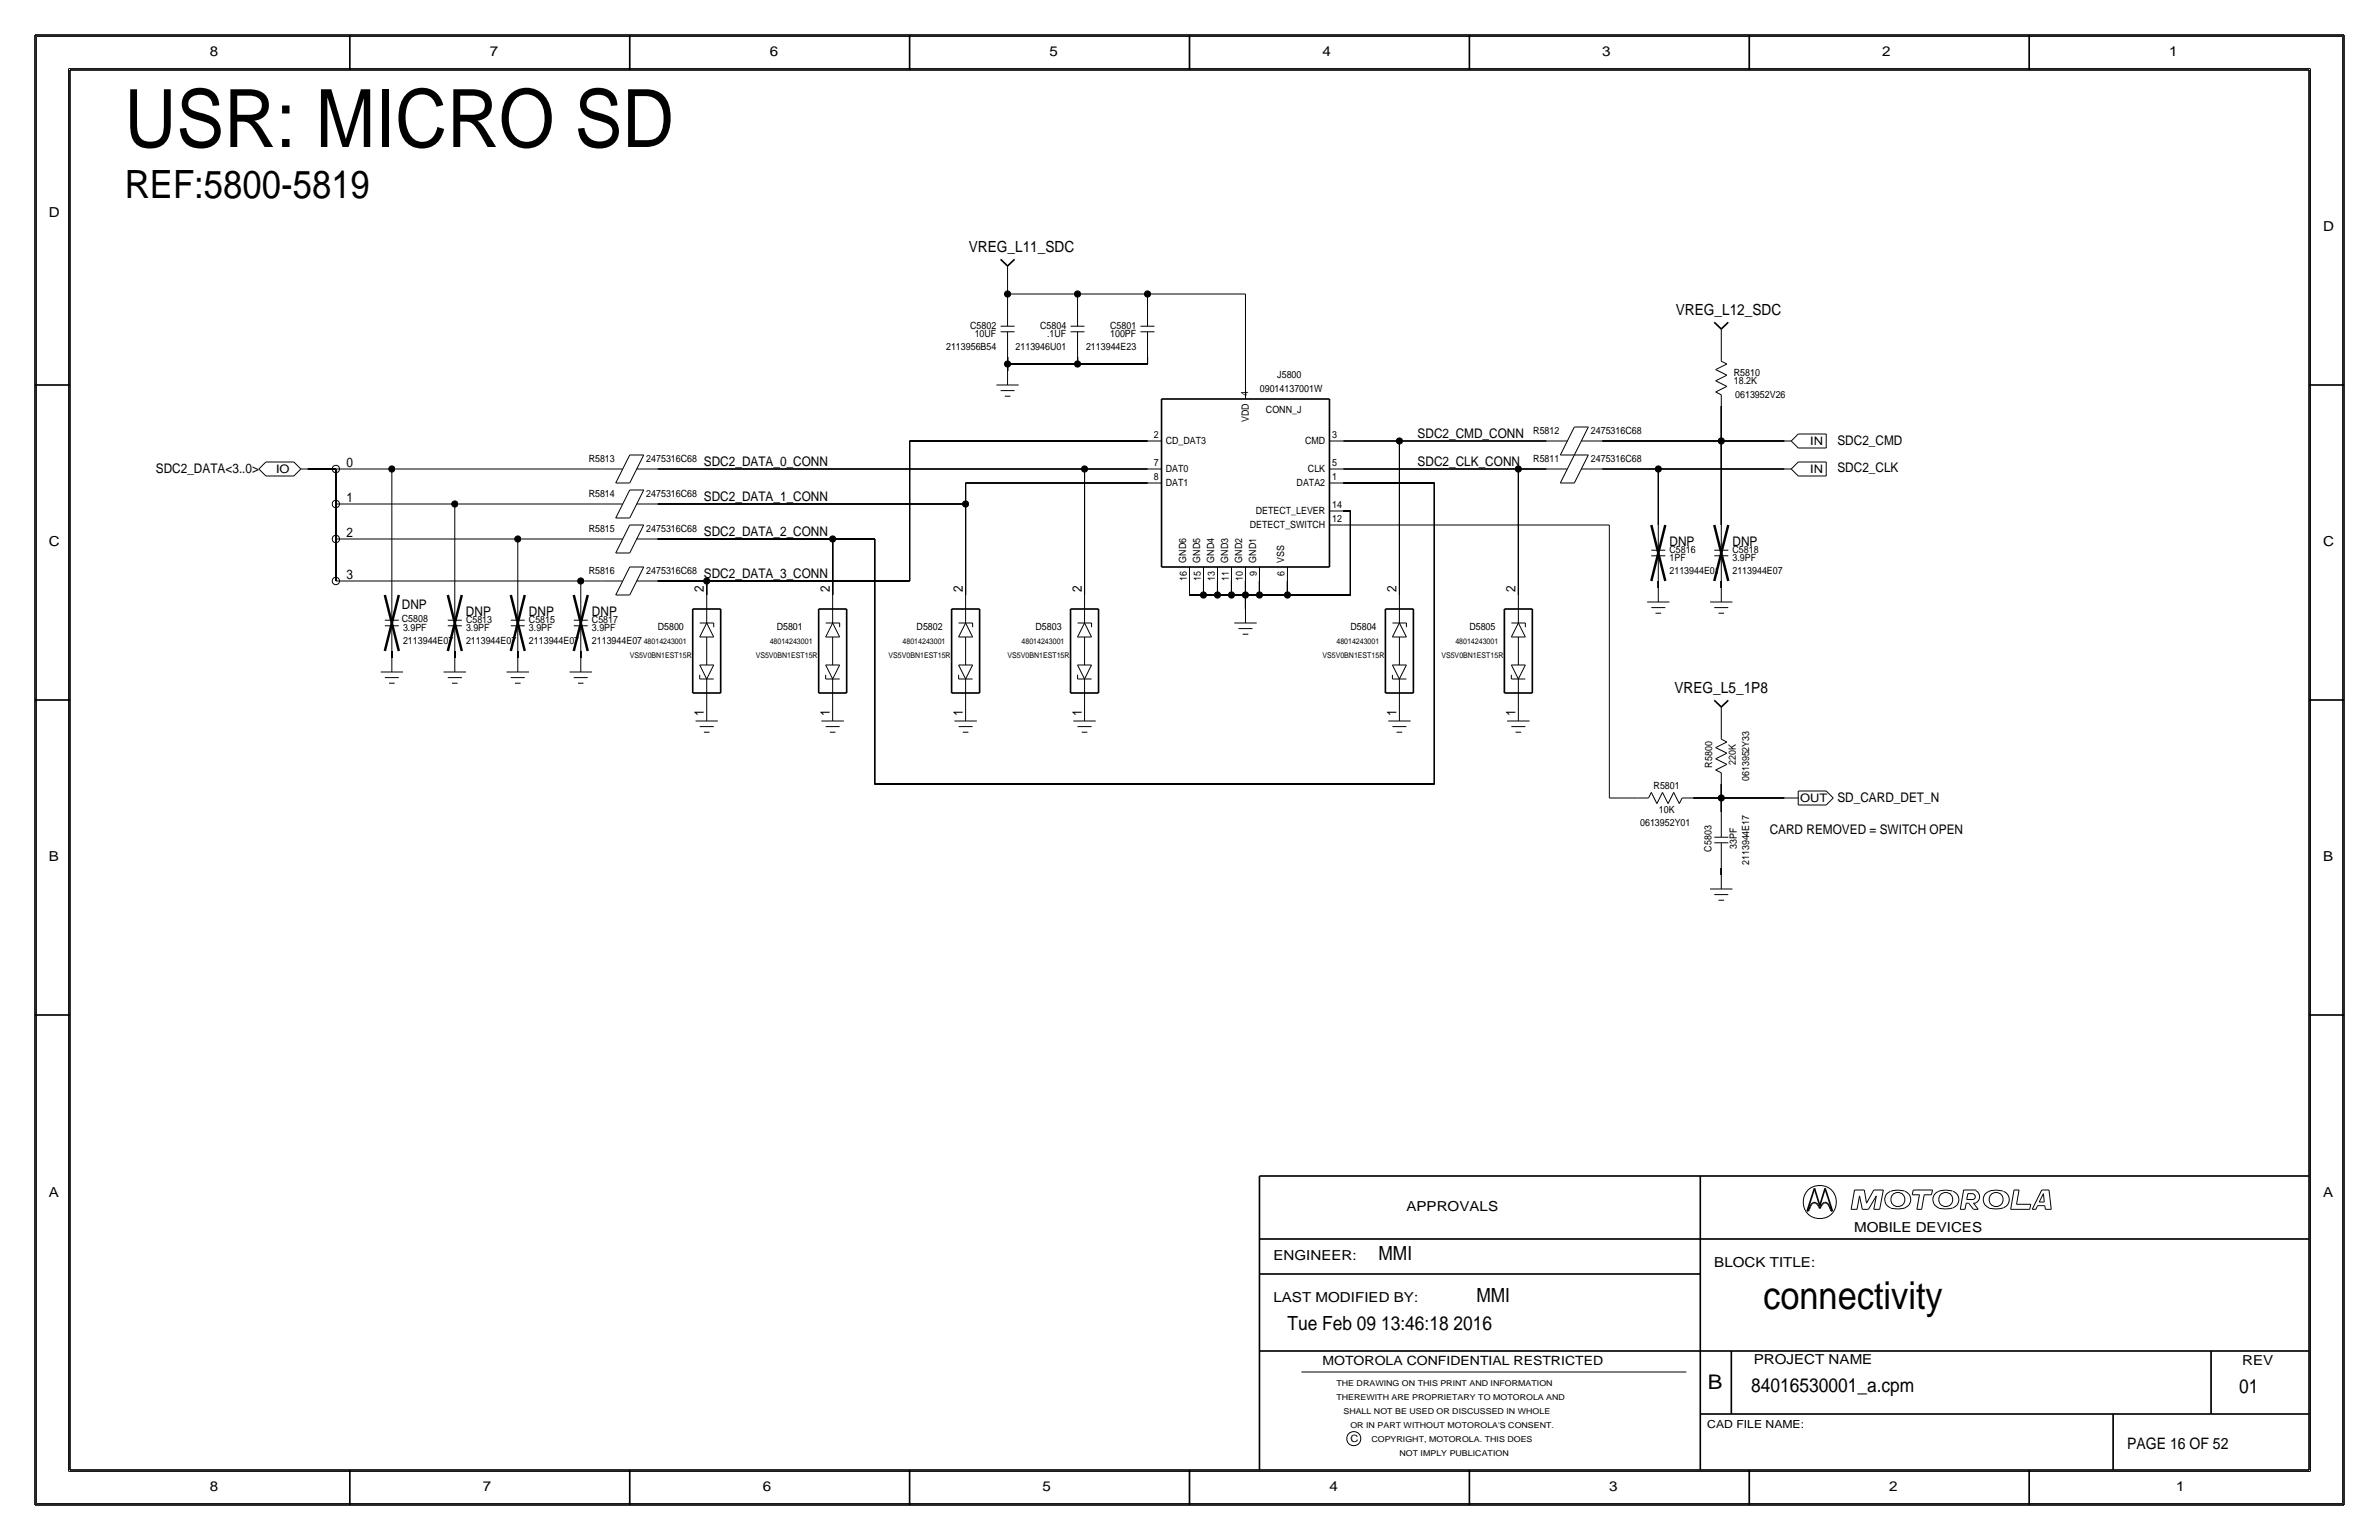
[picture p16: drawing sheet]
<svg xmlns="http://www.w3.org/2000/svg" width="432mm" height="279mm" viewBox="0 0 432 279" stroke-linecap="round" stroke-linejoin="round" font-family="sans-serif">
<defs><g id="words">
<text font-size="14.6" x="22.6" y="26.7">USR: MICRO SD</text>
<text font-size="7.1" x="22.7" y="35.9">REF:5800-5819</text>
<text font-size="7" x="320" y="237.5">connectivity</text>
<text font-size="3.7" x="310" y="252.1">B</text>
<g font-size="3.5">
<text x="250.2" y="228.6">MMI</text>
<text x="268" y="236.2">MMI</text>
<text x="233.7" y="241.3">Tue Feb 09 13:46:18 2016</text>
<text x="317.9" y="252.6">84016530001_a.cpm</text>
<text x="406.4" y="252.7">01</text>
</g>
<text font-size="2.9" x="386.1" y="262.9">PAGE 16 OF 52</text>
<g font-size="2.8">
<text x="175.8" y="45.7">VREG_L11_SDC</text>
<text x="304.2" y="57.1">VREG_L12_SDC</text>
<text x="303.9" y="125.7">VREG_L5_1P8</text>
</g>
<g font-size="2.5">
<text x="38.1" y="10.2">8</text>
<text x="88.9" y="10.2">7</text>
<text x="139.7" y="10.2">6</text>
<text x="190.5" y="10.2">5</text>
<text x="240" y="10.2">4</text>
<text x="290.8" y="10.2">3</text>
<text x="341.6" y="10.2">2</text>
<text x="393.7" y="10.2">1</text>
<text x="8.9" y="39.4">D</text>
<text x="421.6" y="41.9">D</text>
<text x="8.9" y="99.1">C</text>
<text x="421.6" y="99.1">C</text>
<text x="8.9" y="156.2">B</text>
<text x="421.6" y="156.2">B</text>
<text x="8.9" y="217.2">A</text>
<text x="255.3" y="219.7">APPROVALS</text>
<text x="421.6" y="217.2">A</text>
<text x="336.5" y="223.5">MOBILE DEVICES</text>
<text x="231.1" y="228.6">ENGINEER:</text>
<text x="311.1" y="229.9">BLOCK TITLE:</text>
<text x="231.1" y="236.2">LAST MODIFIED BY:</text>
<text x="318.3" y="247.5">PROJECT NAME</text>
<text x="407" y="247.6">REV</text>
<text x="38.1" y="270.5">8</text>
<text x="87.6" y="270.5">7</text>
<text x="138.4" y="270.5">6</text>
<text x="189.2" y="270.5">5</text>
<text x="241.3" y="270.5">4</text>
<text x="292.1" y="270.5">3</text>
<text x="342.9" y="270.5">2</text>
<text x="395" y="270.5">1</text>
</g>
<g font-size="2.4">
<text x="257.3" y="79.5">SDC2_CMD_CONN</text>
<text x="333.5" y="80.8">SDC2_CMD</text>
<text x="28.3" y="85.8">SDC2_DATA&lt;3..0&gt;</text>
<text x="62.9" y="84.7">0</text>
<text x="127.8" y="84.6">SDC2_DATA_0_CONN</text>
<text x="257.3" y="84.6">SDC2_CLK_CONN</text>
<text x="333.5" y="85.7">SDC2_CLK</text>
<text x="62.9" y="91">1</text>
<text x="127.8" y="90.9">SDC2_DATA_1_CONN</text>
<text x="62.9" y="97.4">2</text>
<text x="127.8" y="97.3">SDC2_DATA_2_CONN</text>
<text x="303" y="99.1">DNP</text>
<text x="314.5" y="99.1">DNP</text>
<text x="62.9" y="105">3</text>
<text x="127.8" y="107.4" transform="rotate(-90 127.8 107.4)">2</text>
<text x="127.8" y="104.9">SDC2_DATA_3_CONN</text>
<text x="150.6" y="107.4" transform="rotate(-90 150.6 107.4)">2</text>
<text x="174.8" y="107.4" transform="rotate(-90 174.8 107.4)">2</text>
<text x="196.3" y="107.4" transform="rotate(-90 196.3 107.4)">2</text>
<text x="253.5" y="107.4" transform="rotate(-90 253.5 107.4)">2</text>
<text x="275.1" y="107.4" transform="rotate(-90 275.1 107.4)">2</text>
<text x="72.9" y="110.5">DNP</text>
<text x="84.6" y="111.8">DNP</text>
<text x="96" y="111.8">DNP</text>
<text x="107.4" y="111.8">DNP</text>
<text x="127.8" y="130" transform="rotate(-90 127.8 130)">1</text>
<text x="150.6" y="130" transform="rotate(-90 150.6 130)">1</text>
<text x="174.8" y="130" transform="rotate(-90 174.8 130)">1</text>
<text x="196.3" y="130" transform="rotate(-90 196.3 130)">1</text>
<text x="253.5" y="130" transform="rotate(-90 253.5 130)">1</text>
<text x="275.1" y="130" transform="rotate(-90 275.1 130)">1</text>
<text x="333.5" y="145.5">SD_CARD_DET_N</text>
<text x="321.2" y="151.3">CARD REMOVED = SWITCH OPEN</text>
</g>
<text font-size="2.3" x="240" y="247.6">MOTOROLA CONFIDENTIAL RESTRICTED</text>
<g font-size="2.1">
<text x="328.6" y="80.7">IN</text>
<text x="50.1" y="85.8">IO</text>
<text x="328.6" y="85.8">IN</text>
<text x="326.7" y="145.6">OUT</text>
</g>
<text font-size="2" x="309.9" y="259.1">CAD FILE NAME:</text>
<g font-size="1.8">
<text x="176.1" y="59.7">C5802</text>
<text x="188.8" y="59.7">C5804</text>
<text x="201.5" y="59.7">C5801</text>
<text x="171.7" y="63.5">2113956B54</text>
<text x="176.9" y="61.2">10UF</text>
<text x="184.3" y="63.5">2113946U01</text>
<text x="190.1" y="61.2">.1UF</text>
<text x="197.1" y="63.5">2113944E23</text>
<text x="201.5" y="61.2">100PF</text>
<text x="226.6" y="71.9" transform="rotate(-90 226.6 71.9)">4</text>
<text x="228.7" y="71.1">09014137001W</text>
<text x="231.8" y="68.6">J5800</text>
<text x="314.7" y="69.7">18.2K</text>
<text x="314.7" y="68.2">R5810</text>
<text x="226.7" y="76.5" transform="rotate(-90 226.7 76.5)">VDD</text>
<text x="229.8" y="74.9">CONN_J</text>
<text x="315" y="72.2">0613952V26</text>
<text x="106.8" y="83.8">R5813</text>
<text x="117.3" y="83.8">2475316C68</text>
<text x="209.4" y="79.5">2</text>
<text x="211.6" y="80.6">CD_DAT3</text>
<text x="236.9" y="80.6">CMD</text>
<text x="241.8" y="79.5">3</text>
<text x="278.3" y="83.8">R5811</text>
<text x="278.3" y="78.7">R5812</text>
<text x="288.8" y="78.7">2475316C68</text>
<text x="288.8" y="83.8">2475316C68</text>
<text x="209.4" y="87.1">8</text>
<text x="209.4" y="84.6">7</text>
<text x="211.6" y="85.7">DAT0</text>
<text x="211.6" y="88.2">DAT1</text>
<text x="235.4" y="88.2">DATA2</text>
<text x="237.4" y="85.7">CLK</text>
<text x="241.8" y="87.1">1</text>
<text x="241.8" y="84.6">5</text>
<text x="106.8" y="90.2">R5814</text>
<text x="117.3" y="90.2">2475316C68</text>
<text x="226.9" y="95.9">DETECT_SWITCH</text>
<text x="227.9" y="93.3">DETECT_LEVER</text>
<text x="241.8" y="94.7">12</text>
<text x="241.8" y="92.2">14</text>
<text x="106.8" y="96.5">R5815</text>
<text x="117.3" y="96.5">2475316C68</text>
<text x="303" y="100.3">C5816</text>
<text x="303" y="101.9">1PF</text>
<text x="314.5" y="101.9">3.9PF</text>
<text x="314.5" y="100.3">C5818</text>
<text x="106.8" y="104.1">R5816</text>
<text x="117.3" y="104.1">2475316C68</text>
<text x="215.3" y="102.1" transform="rotate(-90 215.3 102.1)">GND6</text>
<text x="215.4" y="105.4" transform="rotate(-90 215.4 105.4)">16</text>
<text x="217.8" y="102.1" transform="rotate(-90 217.8 102.1)">GND5</text>
<text x="217.9" y="105.4" transform="rotate(-90 217.9 105.4)">15</text>
<text x="220.4" y="102.1" transform="rotate(-90 220.4 102.1)">GND4</text>
<text x="220.5" y="105.4" transform="rotate(-90 220.5 105.4)">13</text>
<text x="222.9" y="102.1" transform="rotate(-90 222.9 102.1)">GND3</text>
<text x="223" y="105.4" transform="rotate(-90 223 105.4)">11</text>
<text x="225.5" y="102.1" transform="rotate(-90 225.5 102.1)">GND2</text>
<text x="225.6" y="105.4" transform="rotate(-90 225.6 105.4)">10</text>
<text x="228" y="102.1" transform="rotate(-90 228 102.1)">GND1</text>
<text x="228.1" y="104.5" transform="rotate(-90 228.1 104.5)">9</text>
<text x="233.1" y="102.1" transform="rotate(-90 233.1 102.1)">VSS</text>
<text x="233.2" y="104.5" transform="rotate(-90 233.2 104.5)">6</text>
<text x="303" y="104.1">2113944E01</text>
<text x="314.5" y="104.1">2113944E07</text>
<text x="72.9" y="112.9">C5808</text>
<text x="84.6" y="113">C5813</text>
<text x="96" y="113">C5815</text>
<text x="107.4" y="113">C5817</text>
<text x="73.2" y="116.8">2113944E07</text>
<text x="73.2" y="114.6">3.9PF</text>
<text x="84.6" y="114.6">3.9PF</text>
<text x="84.6" y="116.8">2113944E07</text>
<text x="96" y="116.8">2113944E07</text>
<text x="96" y="114.6">3.9PF</text>
<text x="107.4" y="116.8">2113944E07</text>
<text x="107.4" y="114.6">3.9PF</text>
<text x="119.4" y="114.3">D5800</text>
<text x="141" y="114.3">D5801</text>
<text x="166.4" y="114.3">D5802</text>
<text x="188" y="114.3">D5803</text>
<text x="245.1" y="114.3">D5804</text>
<text x="266.7" y="114.3">D5805</text>
<text x="300.1" y="143.2">R5801</text>
<text x="310.8" y="139.3" transform="rotate(-90 310.8 139.3)">R5800</text>
<text x="315.1" y="138.8" transform="rotate(-90 315.1 138.8)">220K</text>
<text x="317.5" y="141.7" transform="rotate(-90 317.5 141.7)">0613952Y33</text>
<text x="297.7" y="149.9">0613952Y01</text>
<text x="301.1" y="147.4">10K</text>
<text x="310.6" y="154.5" transform="rotate(-90 310.6 154.5)">C5803</text>
<text x="315.2" y="154.1" transform="rotate(-90 315.2 154.1)">33PF</text>
<text x="317.5" y="157" transform="rotate(-90 317.5 157)">2113944E17</text>
<text x="245.1" y="261.6">C</text>
</g>
<g font-size="1.5">
<text x="242.6" y="251.5">THE DRAWING ON THIS PRINT AND INFORMATION</text>
<text x="242.6" y="254">THEREWITH ARE PROPRIETARY TO MOTOROLA AND</text>
<text x="243.8" y="256.5">SHALL NOT BE USED OR DISCUSSED IN WHOLE</text>
<text x="245.1" y="259.1">OR IN PART WITHOUT MOTOROLA'S CONSENT.</text>
<text x="248.9" y="261.6">COPYRIGHT, MOTOROLA. THIS DOES</text>
<text x="254" y="264.2">NOT IMPLY PUBLICATION</text>
</g>
<g font-size="1.4">
<text x="114.3" y="119.4">VS5V0BN1EST15R</text>
<text x="116.8" y="116.8">48014243001</text>
<text x="137.2" y="119.4">VS5V0BN1EST15R</text>
<text x="139.7" y="116.8">48014243001</text>
<text x="161.3" y="119.4">VS5V0BN1EST15R</text>
<text x="163.8" y="116.8">48014243001</text>
<text x="182.9" y="119.4">VS5V0BN1EST15R</text>
<text x="185.4" y="116.8">48014243001</text>
<text x="240" y="119.4">VS5V0BN1EST15R</text>
<text x="242.6" y="116.8">48014243001</text>
<text x="261.6" y="119.4">VS5V0BN1EST15R</text>
<text x="264.2" y="116.8">48014243001</text>
</g>
</g></defs>
<!-- layer: Nets -->
<path d="M55.9 85.1h5.1zM61 97.8v7.6zM61 91.4v6.4zM61 85.1v6.3z" fill="none" stroke="#000" stroke-width=".3"/>
<g fill="none" stroke="#000" stroke-width=".18">
<path d="M182.9 53.3v1.3zM182.9 50.8v2.5zM182.9 53.3h12.7zM195.6 53.3v1.3zM195.6 53.3h12.7zM208.3 53.3v1.3zM208.3 53.3h17.8zM226.1 53.3v16.5zM182.9 64.8v1.2zM182.9 66v1.3zM182.9 66h12.7zM195.6 64.8v1.2z"/>
<path d="M195.6 66h12.7zM208.3 64.8v1.2zM312.4 62.2v1.3zM312.4 73.7v6.3zM63.5 97.8h30.5zM63.5 85.1h7.6zM63.5 91.4h19zM71.1 85.1v22.8zM71.1 85.1h38.1zM82.5 91.4v16.5zM82.6 91.4h26.6zM94 97.8v10.1z"/>
<path d="M94 97.8h15.2zM119.4 97.8h31.7zM119.4 91.4h55.9zM119.4 85.1h77.4zM151.1 97.8v10.1zM151.1 97.8h7.6zM158.7 97.8v44.4zM165.1 80h43.2zM165.1 80v25.4zM175.3 87.6h33zM175.3 91.4v16.5zM175.3 87.6v3.8z"/>
<path d="M196.8 85.1v22.8zM196.8 85.1h11.5zM243.8 95.2h48.3zM243.8 92.7h1.3zM243.8 87.6h16.6zM243.8 80h10.2zM243.8 85.1h31.8zM245.1 92.7v15.2zM254 80h26.7zM254 80v27.9zM260.3 87.6v54.6zM275.6 85.1h5.1z"/>
<path d="M275.6 85.1v22.8zM290.8 80h21.6zM290.8 85.1h10.2zM292.1 95.2v49.6zM301 85.1h22.8zM301 85.1v10.1zM312.4 80v15.2zM312.4 80h11.4zM63.5 105.4h41.9zM71.1 118.1v1.3zM82.5 118.1v1.3zM94 118.1v1.3z"/>
<path d="M105.4 105.4h3.8zM105.4 118.1v1.3zM105.4 105.4v2.5zM119.4 105.4h8.9zM128.3 105.4h36.8zM128.3 105.4v2.6zM215.9 105.4v2.6zM215.9 107.9h2.5zM218.4 105.4v2.6zM218.4 107.9h2.6zM221 105.4v2.6zM221 107.9h2.5z"/>
<path d="M223.5 105.4v2.6zM223.5 107.9h2.6zM226.1 107.9v2.6zM226.1 105.4v2.6zM226.1 107.9h2.5zM228.6 105.4v2.6zM228.6 107.9h5.1zM233.7 107.9h11.4zM233.7 105.4v2.5zM301 105.4v1.3zM312.4 105.4v1.3zM312.4 130.8v1.3z"/>
<path d="M158.7 142.2h101.6zM292.1 144.8h5.1zM307.3 144.8h5.1zM312.4 157.5v1.2zM312.4 144.8v2.5zM312.4 142.2v2.6zM312.4 144.8h11.4z"/>
</g>
<g fill="#000" stroke="#000" stroke-width=".18">
<circle cx="182.9" cy="53.3" r=".56"/>
<circle cx="195.6" cy="53.3" r=".56"/>
<circle cx="208.3" cy="53.3" r=".56"/>
<circle cx="182.9" cy="66" r=".56"/>
<circle cx="195.6" cy="66" r=".56"/>
<circle cx="71.1" cy="85.1" r=".56"/>
<circle cx="82.5" cy="91.4" r=".56"/>
<circle cx="94" cy="97.8" r=".56"/>
<circle cx="151.1" cy="97.8" r=".56"/>
<circle cx="175.3" cy="91.4" r=".56"/>
<circle cx="196.8" cy="85.1" r=".56"/>
<circle cx="254" cy="80" r=".56"/>
<circle cx="275.6" cy="85.1" r=".56"/>
<circle cx="301" cy="85.1" r=".56"/>
<circle cx="312.4" cy="80" r=".56"/>
<circle cx="105.4" cy="105.4" r=".56"/>
<circle cx="128.3" cy="105.4" r=".56"/>
<circle cx="218.4" cy="107.9" r=".56"/>
<circle cx="221" cy="107.9" r=".56"/>
<circle cx="223.5" cy="107.9" r=".56"/>
<circle cx="226.1" cy="107.9" r=".56"/>
<circle cx="228.6" cy="107.9" r=".56"/>
<circle cx="233.7" cy="107.9" r=".56"/>
<circle cx="312.4" cy="144.8" r=".56"/>
</g>
<!-- layer: Components -->
<g fill="none" stroke="#000" stroke-width=".18">
<path d="M181.6 59.2h2.5zM182.9 54.6v4.6zM182.9 48.3v2.5zM194.3 59.2h2.5zM195.6 54.6v4.6zM207 59.2h2.5zM208.3 54.6v4.6zM312.4 59.7v2.5zM180.8 69.8h4.1zM181.6 70.9h2.5zM181.6 60.2h2.5zM182.4 71.9h1z"/>
<path d="M182.9 67.3v2.5zM182.9 60.2v4.6zM194.3 60.2h2.5zM195.6 60.2v4.6zM207 60.2h2.5zM208.3 60.2v4.6zM226.1 69.8v2.6zM285.7 77.5l-2.5 5zM285.8 77.5h2.5zM288.3 77.5l-2.5 5zM311.4 69.1l2-1zM311.4 69.1l2 1z"/>
<path d="M311.4 67.1l2-1.1zM311.4 71.1l1 .5zM311.4 67.1l2 1zM311.4 71.1l2-1zM312.4 63.5v2zM312.4 71.6v2.1zM312.4 65.5l1 .5zM326.4 78.7h5.1zM326.4 78.7l-1.3 1.3zM331.5 78.7v2.6zM47 85.1l1.3 1.3zM48.3 86.4h5z"/>
<path d="M48.3 83.8h5zM48.3 83.8l-1.3 1.3zM53.3 83.8l1.3 1.3zM54.6 85.1h1.3zM54.6 85.1l-1.3 1.3zM61 97.8h2.5zM61 91.4h2.5zM61 85.1h2.5zM109.2 85.1h3.8zM109.2 97.8h3.8zM109.2 91.4h3.8zM111.8 87.6h2.5z"/>
<path d="M111.8 94h2.5zM114.3 82.5h2.5zM114.3 95.2h2.5zM114.3 88.9h2.5zM114.3 82.6l-2.5 5zM114.3 95.2l-2.5 5.1zM114.3 88.9l-2.5 5.1zM115.6 85.1h3.8zM115.6 97.8h3.8zM115.6 91.4h3.8zM116.8 82.6l-2.5 5zM116.8 95.2l-2.5 5.1z"/>
<path d="M116.8 88.9l-2.5 5.1zM208.3 87.6h2.5zM208.3 85.1h2.5zM208.3 80h2.5zM241.3 95.2h2.5zM241.3 92.7h2.5zM241.3 87.6h2.5zM241.3 85.1h2.5zM241.3 80h2.5zM280.7 85.1h3.8zM280.7 80h3.8zM283.2 87.6h2.5z"/>
<path d="M283.2 82.5h2.5zM285.7 82.6l-2.5 5zM285.8 82.5h2.5zM287 85.1h3.8zM287 80h3.8zM288.3 82.6l-2.5 5zM299.7 99.8h2.6zM301 95.2v4.6zM311.2 99.8h2.5zM312.4 95.2v4.6zM323.8 80h1.3zM323.8 85.1h1.3z"/>
<path d="M325.1 80l1.3 1.3zM325.1 85.1l1.3 1.3zM326.4 81.3h5.1zM326.4 83.8h5.1zM326.4 86.4h5.1zM326.4 83.8l-1.3 1.3zM331.5 83.8v2.6zM61 105.4h2.5zM69.8 112.5h2.6zM69.8 113.5h2.6zM71.1 119.4v2.5zM71.1 113.5v4.6z"/>
<path d="M71.1 107.9v4.6zM81.3 113.5h2.5zM81.3 112.5h2.5zM82.5 119.4v2.5zM82.5 113.5v4.6zM82.5 107.9v4.6zM92.7 112.5h2.5zM92.7 113.5h2.6zM94 119.4v2.5zM94 113.5v4.6zM94 107.9v4.6zM104.1 113.5h2.6z"/>
<path d="M104.1 112.5h2.6zM105.4 119.4v2.5zM105.4 113.5v4.6zM105.4 107.9v4.6zM109.2 105.4h3.8zM111.8 100.3h2.5zM111.8 107.9h2.5zM114.3 102.9h2.5zM114.3 102.9l-2.5 5zM115.6 105.4h3.8zM116.8 102.9l-2.5 5zM127 115.6h2.5z"/>
<path d="M127 113h2.5zM128.3 113l-1.3 2.6zM128.3 107.9v5.1zM128.3 115.6v5.1zM128.3 113l1.2 2.6zM129.5 113v.8zM149.9 115.6h2.5zM149.9 113h2.5zM151.1 107.9v5.1zM151.1 115.6v5.1zM151.1 113l1.3 2.6zM151.1 113l-1.2 2.6z"/>
<path d="M152.4 113v.8zM174 115.6h2.5zM174 113h2.5zM175.3 113l-1.3 2.6zM175.3 107.9v5.1zM175.3 115.6v5.1zM175.3 113l1.2 2.6zM176.5 113v.8zM195.6 115.6h2.5zM195.6 113h2.5zM196.8 107.9v5.1zM196.8 115.6v5.1z"/>
<path d="M196.8 113l1.3 2.6zM196.9 113l-1.3 2.6zM198.1 113v.8zM215.9 102.9v2.5zM218.4 102.9v2.5zM221 102.9v2.5zM223.5 102.9v2.5zM224 113h4.1zM224.8 114h2.5zM225.6 115.1h1zM226.1 102.9v2.5zM226.1 110.5v2.5z"/>
<path d="M228.6 102.9v2.5zM233.7 102.9v2.5zM252.7 115.6h2.6zM252.7 113h2.6zM254 107.9v5.1zM254 115.6v5.1zM254 113l1.3 2.6zM254 113l-1.3 2.6zM255.3 113v.8zM274.3 115.6h2.6zM274.3 113h2.6zM275.6 113l-1.3 2.6z"/>
<path d="M275.6 107.9v5.1zM275.6 115.6v5.1zM275.6 113l1.3 2.6zM276.9 113v.8zM299 109.2h4zM299.7 100.8h2.6zM299.7 110.2h2.6zM300.5 111.3h1zM301 106.7v2.5zM301 100.8v4.6zM310.4 109.2h4.1zM311.1 100.8h2.6z"/>
<path d="M311.2 110.2h2.5zM311.9 111.3h1zM312.4 100.8v4.6zM312.4 106.7v2.5zM69.1 121.9h4.1zM69.8 122.9h2.6zM70.6 124h1zM80.5 121.9h4.1zM81.3 122.9h2.5zM82 124h1.1zM91.9 121.9h4.1zM92.7 122.9h2.5z"/>
<path d="M93.5 124h1zM103.4 121.9h4zM104.1 122.9h2.6zM104.9 124h1zM126.2 130.8h4.1zM127 131.8h2.5zM127 123.2h2.5zM127 120.7h2.5zM127 122.4v.8zM127 120.6l1.3 2.6zM127.8 132.8h1zM128.3 128.3v2.5z"/>
<path d="M128.3 123.2v5.1zM129.5 120.7l-1.2 2.5zM149.1 130.8h4.1zM149.9 120.6l1.2 2.6zM149.9 131.8h2.5zM149.9 123.2h2.5zM149.9 120.7h2.5zM149.9 122.4v.8zM150.6 132.8h1zM151.1 128.3v2.5zM151.1 123.2v5.1zM152.4 120.7l-1.3 2.5z"/>
<path d="M173.2 130.8h4.1zM174 120.7h2.5zM174 122.4v.8zM174 131.8h2.5zM174 123.2h2.5zM174 120.6l1.3 2.6zM174.8 132.8h1zM175.3 128.3v2.5zM175.3 123.2v5.1zM176.5 120.7l-1.2 2.5zM194.8 130.8h4.1zM195.6 131.8h2.5z"/>
<path d="M195.6 123.2h2.5zM195.6 120.6l1.2 2.6zM195.6 120.7h2.5zM195.6 122.4v.8zM196.3 132.8h1.1zM196.8 128.3v2.5zM196.8 123.2v5.1zM198.1 120.7l-1.3 2.5zM252 130.8h4zM252.7 131.8h2.6zM252.7 123.2h2.6zM252.7 120.6l1.3 2.6z"/>
<path d="M252.7 120.7h2.6zM252.7 122.4v.8zM253.5 132.8h1zM254 128.3v2.5zM254 123.2v5.1zM255.3 120.7l-1.3 2.5zM273.6 130.8h4zM274.3 120.7h2.6zM274.3 122.4v.8zM274.3 123.2h2.6zM274.3 131.8h2.6zM274.3 120.6l1.3 2.6z"/>
<path d="M275.1 132.8h1zM275.6 123.2v5.1zM275.6 128.3v2.5zM276.9 120.7l-1.3 2.5zM311.4 139.7l1 .5zM311.4 137.7l2 1zM311.4 137.7l2-1zM311.4 135.6l2-1zM311.4 139.7l2-1zM311.4 135.6l2 1.1zM312.4 128.3v2.5zM312.4 132.1v2z"/>
<path d="M312.4 134.1l1 .5zM297.2 144.8h2zM299.7 143.8l-.5 1zM299.7 143.8l1 2zM301.8 143.8l-1.1 2zM301.8 143.8l1 2zM303.8 143.8l-1 2zM303.8 143.8l1 2zM305.3 144.8l-.5 1zM305.3 144.8h2zM311.1 152.9h2.6zM311.2 151.9h2.5z"/>
<path d="M312.4 140.2v2zM312.4 152.9v4.6zM312.4 147.3v4.6zM312.4 158.7v2.6zM323.9 144.8h2.5zM326.4 143.5h5.1zM326.4 146h5.1zM326.4 143.5v2.5zM331.5 143.5l1.2 1.3zM332.7 144.8l-1.2 1.2zM310.4 161.3h4.1zM311.2 162.3h2.5z"/>
<path d="M311.9 163.3h1z"/>
<circle cx="61" cy="91.4" r=".67"/>
<circle cx="61" cy="85.1" r=".67"/>
<circle cx="61" cy="97.8" r=".67"/>
<circle cx="61" cy="105.4" r=".67"/>
</g>
<g fill="none" stroke="#000" stroke-width=".3">
<path d="M181.6 47l1.3 1.3zM182.9 48.3l1.2-1.3zM311.1 58.5l1.3 1.2zM312.4 59.7l1.3-1.2zM210.8 72.4v30.5zM210.8 72.4h30.5zM241.3 72.4v30.5zM125.7 110.5v15.2zM125.7 110.5h5.1zM130.8 110.5v15.2zM148.6 110.5v15.2zM148.6 110.5h5.1z"/>
<path d="M153.7 110.5v15.2zM172.7 110.5h5.1zM172.7 110.5v15.2zM177.8 110.5v15.2zM194.3 110.5v15.2zM194.3 110.5h5.1zM199.4 110.5v15.2zM210.8 102.9h30.5zM251.5 110.5v15.2zM251.5 110.5h5zM256.5 110.5v15.2zM273 110.5v15.2z"/>
<path d="M273.1 110.5h5zM278.1 110.5v15.2zM125.7 125.7h5.1zM148.6 125.7h5.1zM172.7 125.7h5.1zM194.3 125.7h5.1zM251.5 125.7h5zM273.1 125.7h5zM311.1 127.1l1.3 1.2zM312.4 128.3l1.3-1.2z"/>
</g>
<path d="M299.7 95.2l2.6 10.2zM302.3 95.3l-2.6 10.1zM311.1 95.2l2.6 10.2zM313.7 95.3l-2.6 10.1zM69.8 107.9l2.6 10.2zM72.4 108l-2.6 10.1zM81.3 107.9l2.5 10.2zM83.8 108l-2.5 10.1zM92.7 107.9l2.6 10.2zM95.3 108l-2.6 10.1zM104.1 107.9l2.6 10.2zM106.7 108l-2.6 10.1z" fill="none" stroke="#000" stroke-width=".45"/>
<!-- layer: Page Border and Title Block -->
<g fill="none" stroke="#000" stroke-width=".3">
<path d="M6.3 6.4v266.7zM6.4 6.4h419zM12.7 12.7h406.4zM12.7 12.7v254zM63.5 6.4v6.3zM114.3 6.4v6.3zM165.1 6.4v6.3zM215.9 6.3v6.4zM266.7 6.4v6.3zM317.5 6.4v6.3zM368.3 6.4v6.3zM419.1 12.7v254z"/>
<path d="M425.4 6.4v266.7zM6.3 69.8h6.4zM419.1 69.8h6.3zM6.3 127h6.4zM419.1 127h6.3zM6.3 184.1h6.4zM419.1 184.1h6.3zM228.6 213.4v53.3zM228.6 213.4h190.5zM308.6 213.4v53.3zM328 219.7h.2zM328.4 219.4l-.2 .3z"/>
<path d="M328.6 218.8l-.2 .6zM328.8 218.5l-.2 .3zM329 218.3l.2-.1zM329 218.3l-.2 .2zM329.2 218.2h.2zM329.3 215.6l-1.3 4.1zM329.3 215.6l1 3.1zM329.4 218.2l.2 .1zM329.6 218.3l.3 .2zM329.9 218.5l.2 .3zM330.1 218.8l.2 .5zM330.5 218.8l-.2 .5z"/>
<path d="M330.8 218.5l-.3 .3zM331 218.3l-.2 .2zM331 218.3l.2-.1zM331.2 218.2h.2zM331.3 215.6l1.3 4.1zM331.3 215.6l-1 3.1zM331.4 218.2l.2 .1zM331.6 218.3l.2 .2zM331.8 218.5l.2 .3zM332 218.8l.3 .6zM332.3 219.4l.1 .3zM332.4 219.7h.2z"/>
<path d="M228.6 231.1h80zM228.6 224.8h190.5zM228.6 245.1h190.5zM308.6 256.5h110.5zM314.2 245.1v11.4zM383.5 256.5v10.2zM401.3 245.1v11.4zM6.4 273h419zM12.7 266.7h406.4zM63.5 266.7v6.4zM114.3 266.7v6.4zM165.1 266.7v6.4z"/>
<path d="M215.9 266.7v6.3zM266.7 266.7v6.4zM317.5 266.7v6.4zM368.3 266.7v6.4z"/>
</g>
<g fill="none" stroke="#000" stroke-width=".18">
<path d="M6.6 6.6h418.6zM6.6 6.6v266.2zM12.4 12.4v254.6zM12.4 12.4h407zM419.4 12.4v254.6zM425.2 6.6v266.2zM336 219.4h1.1zM336.6 215.9h1.8zM336.6 215.9l-.6 3.5zM337.5 217l-.4 2.4zM337.5 217l.5 2.4zM338 219.4h1.1z"/>
<path d="M338.4 215.9l.4 2.4zM340.1 219.4h1.1zM340.1 215.9h1.7zM340.1 215.9l-1.3 2.4zM340.6 217l-1.5 2.4zM340.6 217l-.5 2.4zM341.8 215.9l-.6 3.5zM343.1 216.2a1.6 1.6 0 0 0-1 1.5 1.6 1.6 0 0 0 1.1 1.5M345.7 216.1h-.2a4 4 0 0 0-2.3 .1M345.7 216.2a1.59 1.59 0 0 1 1.1 1.5 1.59 1.59 0 0 1-1.1 1.5 5.1 5.1 0 0 1-2.5 0M347.1 216.8h1.3zM347.3 215.9l-.2 .9z"/>
<path d="M347.3 215.9h3.5zM347.9 219.4h.9zM348.4 216.8l-.5 2.6zM349.2 216.8l-.4 2.6zM349.2 216.8h1.4zM350.8 215.9l-.2 .9zM354.4 216.1a3.1 3.1 0 0 0-3.3 .7 1.62 1.62 0 0 0 .8 2.4M354.4 219.2a5.1 5.1 0 0 1-2.5 0M354.5 216.2a1.59 1.59 0 0 1 1 1.5 1.59 1.59 0 0 1-1 1.5M355.8 219.4h.9zM356.4 215.9l-.6 3.5zM356.4 215.9h2.2z"/>
<path d="M356.9 218.3l-.2 1.1zM356.9 218.3h.4zM357 217.6h1.2zM357.2 216.6l-.2 1zM357.2 216.6h1zM357.3 218.3l.9 1.1zM358.1 216.7a.5 .5 0 0 1 .4 .4 .5 .5 0 0 1-.4 .5M358.2 219.4h.9zM358.2 218.3l.9 1.1zM358.2 218.3h.4zM358.5 216a1.24 1.24 0 0 1 .8 1.1 1.24 1.24 0 0 1-.8 1.2M363.5 216.1a3.1 3.1 0 0 0-3.3 .7 1.62 1.62 0 0 0 .8 2.4"/>
<path d="M363.6 219.2a5.1 5.1 0 0 1-2.6 0M363.6 216.2a1.59 1.59 0 0 1 1.1 1.5 1.59 1.59 0 0 1-1.1 1.5M364.9 219.4h3.5zM365.6 215.9l-.7 3.5zM365.6 215.9h.9zM366 218.5h2.6zM366.5 215.9l-.5 2.6zM368.6 218.5l-.2 .9zM368.9 219.4h.6zM369.8 218.7h1.3zM369.8 218.7l-.3 .7zM370.1 218.1h.9z"/>
<path d="M370.6 215.9l-1.7 3.5zM370.6 215.9h1.3zM370.9 216.6l-.8 1.5zM370.9 216.6l.1 1.5zM371.1 218.7l.1 .7zM371.2 219.4h1.1zM371.9 215.9l.4 3.5zM236.2 248.9h69.9zM6.6 272.8h418.6zM12.4 267h407z"/>
<circle cx="330.3" cy="218.1" r="3"/>
<circle cx="344.5" cy="217.6" r="1.28"/>
<circle cx="353.2" cy="217.6" r="1.28"/>
<circle cx="362.3" cy="217.6" r="1.28"/>
<circle cx="245.7" cy="261" r="1.28"/>
</g>
<use href="#words"/>
</svg>
